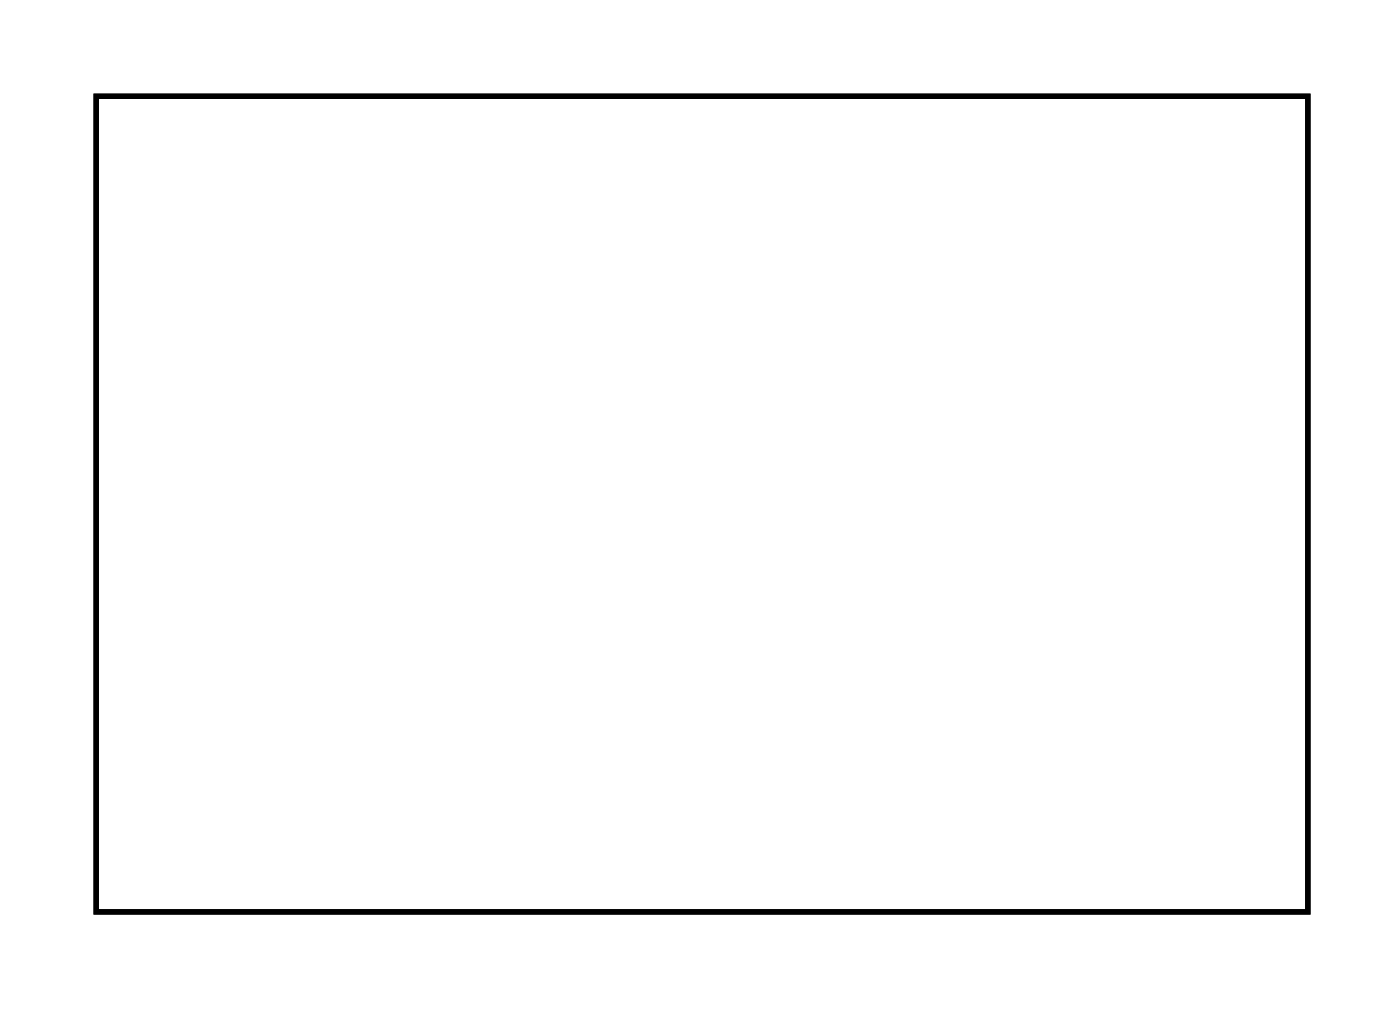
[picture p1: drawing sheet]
<svg xmlns="http://www.w3.org/2000/svg" width="53mm" height="38mm" viewBox="0 0 53 38" stroke-linecap="round" stroke-linejoin="round" font-family="sans-serif">
<path d="M3.6 3.6h45.8v30.8h-45.8z" fill="none" stroke="#000" stroke-width=".2"/>
<path d="M3.6 3.6h45.8v30.8h-45.8zM3.6 3.6v30.8h45.8v-30.8z" fill="#000"/>
<circle cx="6.8" cy="31.8" r="1.6" fill="#fff"/>
<circle cx="6.8" cy="31.8" r="1.6" fill="none" stroke="#fff" stroke-width=".25"/>
<circle cx="46.2" cy="31.8" r="1.6" fill="#fff"/>
<circle cx="46.2" cy="31.8" r="1.6" fill="none" stroke="#fff" stroke-width=".25"/>
<circle cx="6.8" cy="6.4" r="1.6" fill="#fff"/>
<circle cx="6.8" cy="6.4" r="1.6" fill="none" stroke="#fff" stroke-width=".25"/>
<circle cx="46.2" cy="6.4" r="1.6" fill="#fff"/>
<circle cx="46.2" cy="6.4" r="1.6" fill="none" stroke="#fff" stroke-width=".25"/>
<circle cx="44.9" cy="12.8" r=".67" fill="#fff"/>
<circle cx="44.9" cy="12.8" r=".67" fill="none" stroke="#fff" stroke-width=".69" stroke-linecap="butt"/>
<path d="M44.2 12.1h1.4v1.3h-1.4z" fill="#fff"/>
<path d="M44.2 12.1h1.4v1.3h-1.4z" fill="none" stroke="#fff" stroke-width=".69" stroke-linecap="butt"/>
<circle cx="42.4" cy="12.8" r=".67" fill="#fff"/>
<circle cx="42.4" cy="12.8" r=".67" fill="none" stroke="#fff" stroke-width=".69" stroke-linecap="butt"/>
<circle cx="39.8" cy="12.8" r=".67" fill="#fff"/>
<circle cx="39.8" cy="12.8" r=".67" fill="none" stroke="#fff" stroke-width=".69" stroke-linecap="butt"/>
<circle cx="37.3" cy="12.8" r=".67" fill="#fff"/>
<circle cx="37.3" cy="12.8" r=".67" fill="none" stroke="#fff" stroke-width=".69" stroke-linecap="butt"/>
<circle cx="34.7" cy="12.8" r=".67" fill="#fff"/>
<circle cx="34.7" cy="12.8" r=".67" fill="none" stroke="#fff" stroke-width=".69" stroke-linecap="butt"/>
<circle cx="32.2" cy="12.8" r=".67" fill="#fff"/>
<circle cx="32.2" cy="12.8" r=".67" fill="none" stroke="#fff" stroke-width=".69" stroke-linecap="butt"/>
<circle cx="29.7" cy="12.8" r=".67" fill="#fff"/>
<circle cx="29.7" cy="12.8" r=".67" fill="none" stroke="#fff" stroke-width=".69" stroke-linecap="butt"/>
<circle cx="27.1" cy="12.8" r=".67" fill="#fff"/>
<circle cx="27.1" cy="12.8" r=".67" fill="none" stroke="#fff" stroke-width=".69" stroke-linecap="butt"/>
<circle cx="24.6" cy="12.8" r=".67" fill="#fff"/>
<circle cx="24.6" cy="12.8" r=".67" fill="none" stroke="#fff" stroke-width=".69" stroke-linecap="butt"/>
<circle cx="22" cy="12.8" r=".67" fill="#fff"/>
<circle cx="22" cy="12.8" r=".67" fill="none" stroke="#fff" stroke-width=".69" stroke-linecap="butt"/>
<circle cx="19.5" cy="12.8" r=".67" fill="#fff"/>
<circle cx="19.5" cy="12.8" r=".67" fill="none" stroke="#fff" stroke-width=".69" stroke-linecap="butt"/>
<circle cx="17" cy="12.8" r=".67" fill="#fff"/>
<circle cx="17" cy="12.8" r=".67" fill="none" stroke="#fff" stroke-width=".69" stroke-linecap="butt"/>
<circle cx="14.4" cy="12.8" r=".67" fill="#fff"/>
<circle cx="14.4" cy="12.8" r=".67" fill="none" stroke="#fff" stroke-width=".69" stroke-linecap="butt"/>
<circle cx="11.9" cy="12.8" r=".67" fill="#fff"/>
<circle cx="11.9" cy="12.8" r=".67" fill="none" stroke="#fff" stroke-width=".69" stroke-linecap="butt"/>
<circle cx="9.3" cy="12.8" r=".67" fill="#fff"/>
<circle cx="9.3" cy="12.8" r=".67" fill="none" stroke="#fff" stroke-width=".69" stroke-linecap="butt"/>
<circle cx="44.9" cy="28" r=".67" fill="#fff"/>
<circle cx="44.9" cy="28" r=".67" fill="none" stroke="#fff" stroke-width=".69" stroke-linecap="butt"/>
<circle cx="42.4" cy="28" r=".67" fill="#fff"/>
<circle cx="42.4" cy="28" r=".67" fill="none" stroke="#fff" stroke-width=".69" stroke-linecap="butt"/>
<circle cx="39.8" cy="28" r=".67" fill="#fff"/>
<circle cx="39.8" cy="28" r=".67" fill="none" stroke="#fff" stroke-width=".69" stroke-linecap="butt"/>
<circle cx="37.3" cy="28" r=".67" fill="#fff"/>
<circle cx="37.3" cy="28" r=".67" fill="none" stroke="#fff" stroke-width=".69" stroke-linecap="butt"/>
<circle cx="34.7" cy="28" r=".67" fill="#fff"/>
<circle cx="34.7" cy="28" r=".67" fill="none" stroke="#fff" stroke-width=".69" stroke-linecap="butt"/>
<circle cx="32.2" cy="28" r=".67" fill="#fff"/>
<circle cx="32.2" cy="28" r=".67" fill="none" stroke="#fff" stroke-width=".69" stroke-linecap="butt"/>
<circle cx="29.7" cy="28" r=".67" fill="#fff"/>
<circle cx="29.7" cy="28" r=".67" fill="none" stroke="#fff" stroke-width=".69" stroke-linecap="butt"/>
<circle cx="27.1" cy="28" r=".67" fill="#fff"/>
<circle cx="27.1" cy="28" r=".67" fill="none" stroke="#fff" stroke-width=".69" stroke-linecap="butt"/>
<circle cx="24.6" cy="28" r=".67" fill="#fff"/>
<circle cx="24.6" cy="28" r=".67" fill="none" stroke="#fff" stroke-width=".69" stroke-linecap="butt"/>
<circle cx="22" cy="28" r=".67" fill="#fff"/>
<circle cx="22" cy="28" r=".67" fill="none" stroke="#fff" stroke-width=".69" stroke-linecap="butt"/>
<circle cx="19.5" cy="28" r=".67" fill="#fff"/>
<circle cx="19.5" cy="28" r=".67" fill="none" stroke="#fff" stroke-width=".69" stroke-linecap="butt"/>
<circle cx="17" cy="28" r=".67" fill="#fff"/>
<circle cx="17" cy="28" r=".67" fill="none" stroke="#fff" stroke-width=".69" stroke-linecap="butt"/>
<circle cx="14.4" cy="28" r=".67" fill="#fff"/>
<circle cx="14.4" cy="28" r=".67" fill="none" stroke="#fff" stroke-width=".69" stroke-linecap="butt"/>
<circle cx="11.9" cy="28" r=".67" fill="#fff"/>
<circle cx="11.9" cy="28" r=".67" fill="none" stroke="#fff" stroke-width=".69" stroke-linecap="butt"/>
<circle cx="9.3" cy="28" r=".67" fill="#fff"/>
<circle cx="9.3" cy="28" r=".67" fill="none" stroke="#fff" stroke-width=".69" stroke-linecap="butt"/>
<circle cx="27.1" cy="25.5" r=".7" fill="#fff"/>
<circle cx="27.1" cy="25.5" r=".7" fill="none" stroke="#fff" stroke-width=".76" stroke-linecap="butt"/>
<circle cx="27.1" cy="15.3" r=".7" fill="#fff"/>
<circle cx="27.1" cy="15.3" r=".7" fill="none" stroke="#fff" stroke-width=".76" stroke-linecap="butt"/>
<circle cx="29.7" cy="25.5" r=".7" fill="#fff"/>
<circle cx="29.7" cy="25.5" r=".7" fill="none" stroke="#fff" stroke-width=".76" stroke-linecap="butt"/>
<circle cx="29.7" cy="15.3" r=".7" fill="#fff"/>
<circle cx="29.7" cy="15.3" r=".7" fill="none" stroke="#fff" stroke-width=".76" stroke-linecap="butt"/>
<circle cx="32.2" cy="25.5" r=".7" fill="#fff"/>
<circle cx="32.2" cy="25.5" r=".7" fill="none" stroke="#fff" stroke-width=".76" stroke-linecap="butt"/>
<circle cx="32.2" cy="15.3" r=".7" fill="#fff"/>
<circle cx="32.2" cy="15.3" r=".7" fill="none" stroke="#fff" stroke-width=".76" stroke-linecap="butt"/>
<circle cx="34.7" cy="25.5" r=".7" fill="#fff"/>
<circle cx="34.7" cy="25.5" r=".7" fill="none" stroke="#fff" stroke-width=".76" stroke-linecap="butt"/>
<circle cx="34.7" cy="15.3" r=".7" fill="#fff"/>
<circle cx="34.7" cy="15.3" r=".7" fill="none" stroke="#fff" stroke-width=".76" stroke-linecap="butt"/>
<circle cx="38.6" cy="6.4" r=".74" fill="#fff"/>
<circle cx="38.6" cy="6.4" r=".74" fill="none" stroke="#fff" stroke-width=".76" stroke-linecap="butt"/>
<circle cx="38.6" cy="9" r=".74" fill="#fff"/>
<circle cx="38.6" cy="9" r=".74" fill="none" stroke="#fff" stroke-width=".76" stroke-linecap="butt"/>
<circle cx="36" cy="6.4" r=".74" fill="#fff"/>
<circle cx="36" cy="6.4" r=".74" fill="none" stroke="#fff" stroke-width=".76" stroke-linecap="butt"/>
<circle cx="36" cy="9" r=".74" fill="#fff"/>
<circle cx="36" cy="9" r=".74" fill="none" stroke="#fff" stroke-width=".76" stroke-linecap="butt"/>
<circle cx="33.5" cy="6.4" r=".74" fill="#fff"/>
<circle cx="33.5" cy="6.4" r=".74" fill="none" stroke="#fff" stroke-width=".76" stroke-linecap="butt"/>
<circle cx="33.5" cy="9" r=".74" fill="#fff"/>
<circle cx="33.5" cy="9" r=".74" fill="none" stroke="#fff" stroke-width=".76" stroke-linecap="butt"/>
<circle cx="30.9" cy="6.4" r=".74" fill="#fff"/>
<circle cx="30.9" cy="6.4" r=".74" fill="none" stroke="#fff" stroke-width=".76" stroke-linecap="butt"/>
<circle cx="30.9" cy="9" r=".74" fill="#fff"/>
<circle cx="30.9" cy="9" r=".74" fill="none" stroke="#fff" stroke-width=".76" stroke-linecap="butt"/>
<circle cx="29.7" cy="31.8" r=".74" fill="#fff"/>
<circle cx="29.7" cy="31.8" r=".74" fill="none" stroke="#fff" stroke-width=".76" stroke-linecap="butt"/>
<circle cx="32.2" cy="31.8" r=".74" fill="#fff"/>
<circle cx="32.2" cy="31.8" r=".74" fill="none" stroke="#fff" stroke-width=".76" stroke-linecap="butt"/>
<circle cx="34.7" cy="31.8" r=".74" fill="#fff"/>
<circle cx="34.7" cy="31.8" r=".74" fill="none" stroke="#fff" stroke-width=".76" stroke-linecap="butt"/>
<circle cx="37.3" cy="31.8" r=".74" fill="#fff"/>
<circle cx="37.3" cy="31.8" r=".74" fill="none" stroke="#fff" stroke-width=".76" stroke-linecap="butt"/>
<circle cx="22" cy="9" r=".74" fill="#fff"/>
<circle cx="22" cy="9" r=".74" fill="none" stroke="#fff" stroke-width=".76" stroke-linecap="butt"/>
<circle cx="22" cy="6.4" r=".74" fill="#fff"/>
<circle cx="22" cy="6.4" r=".74" fill="none" stroke="#fff" stroke-width=".76" stroke-linecap="butt"/>
<circle cx="24.6" cy="9" r=".74" fill="#fff"/>
<circle cx="24.6" cy="9" r=".74" fill="none" stroke="#fff" stroke-width=".76" stroke-linecap="butt"/>
<circle cx="24.6" cy="6.4" r=".74" fill="#fff"/>
<circle cx="24.6" cy="6.4" r=".74" fill="none" stroke="#fff" stroke-width=".76" stroke-linecap="butt"/>
<circle cx="11.9" cy="9" r=".74" fill="#fff"/>
<circle cx="11.9" cy="9" r=".74" fill="none" stroke="#fff" stroke-width=".76" stroke-linecap="butt"/>
<circle cx="11.9" cy="6.4" r=".74" fill="#fff"/>
<circle cx="11.9" cy="6.4" r=".74" fill="none" stroke="#fff" stroke-width=".76" stroke-linecap="butt"/>
<circle cx="14.4" cy="9" r=".74" fill="#fff"/>
<circle cx="14.4" cy="9" r=".74" fill="none" stroke="#fff" stroke-width=".76" stroke-linecap="butt"/>
<circle cx="14.4" cy="6.4" r=".74" fill="#fff"/>
<circle cx="14.4" cy="6.4" r=".74" fill="none" stroke="#fff" stroke-width=".76" stroke-linecap="butt"/>
</svg>
